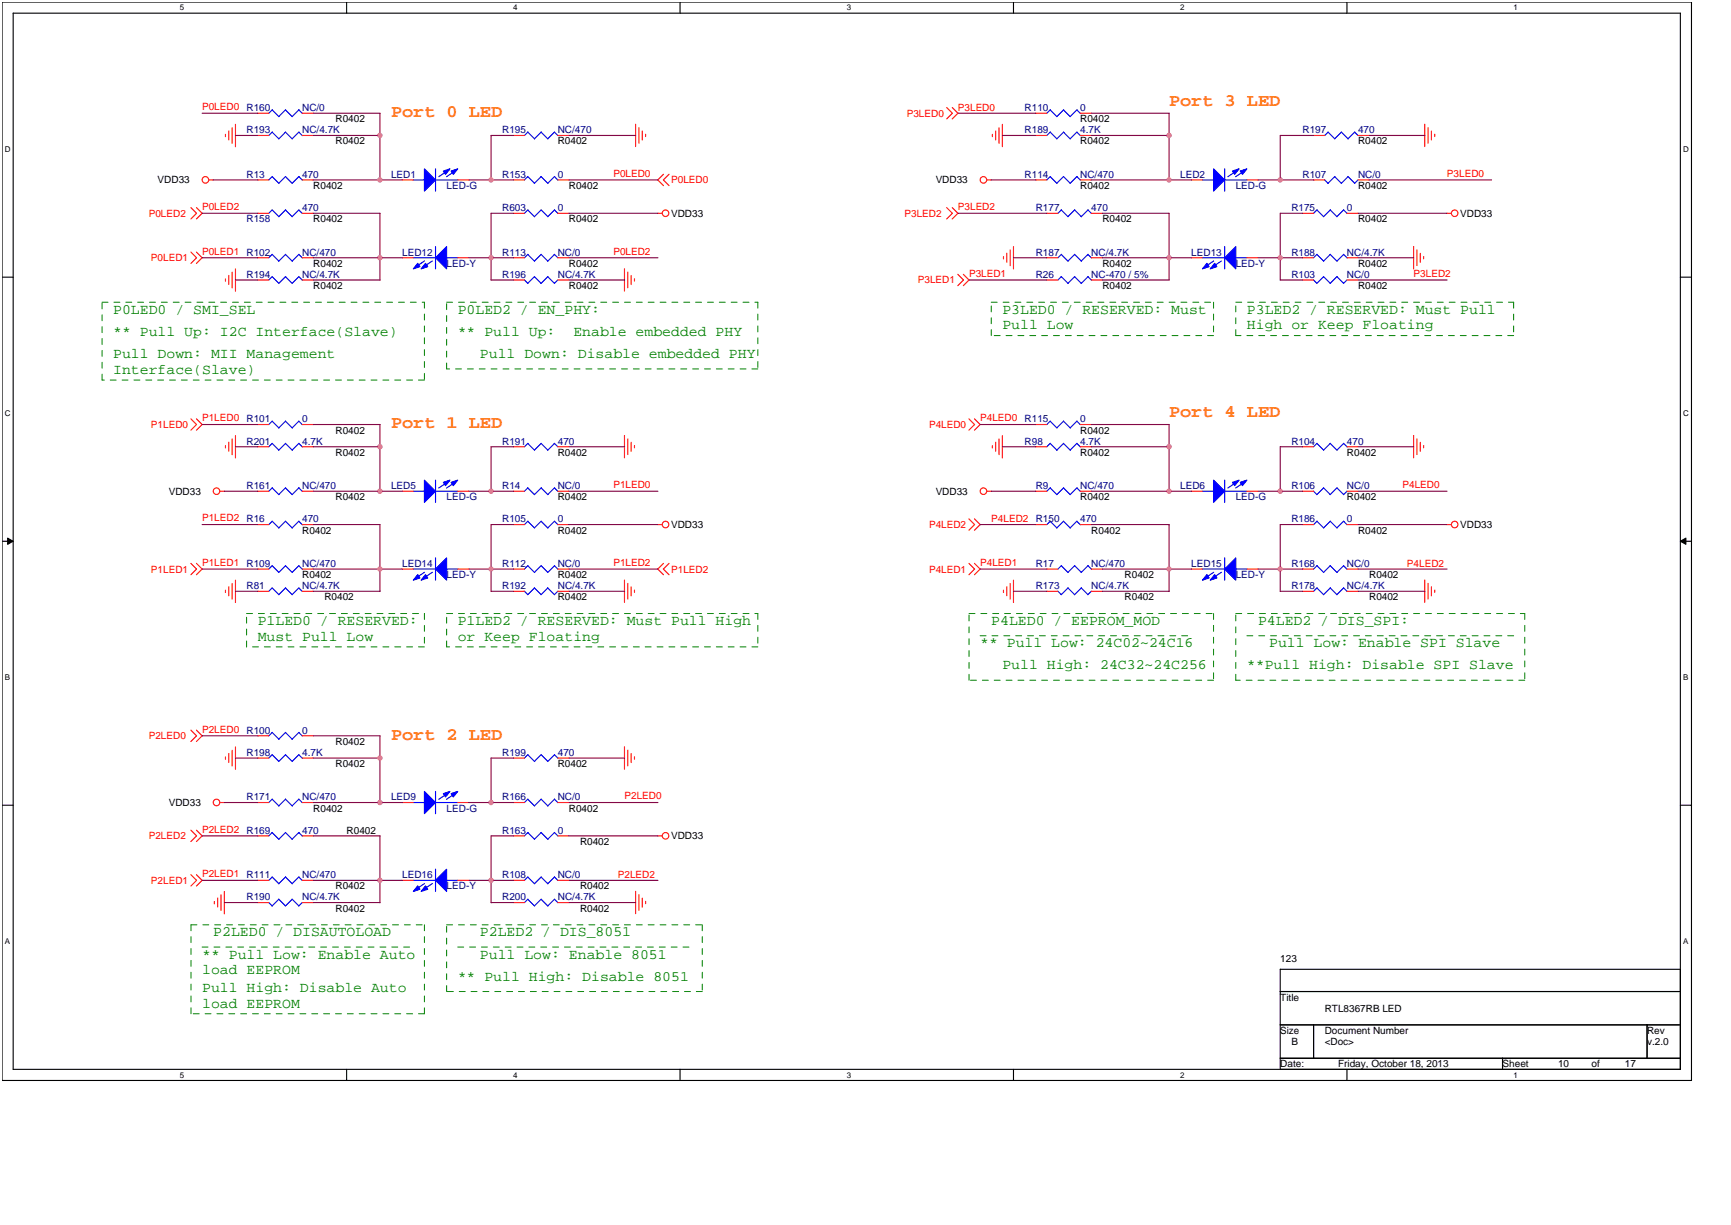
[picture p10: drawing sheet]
<svg xmlns="http://www.w3.org/2000/svg" width="297mm" height="210mm" viewBox="0 0 297 210" stroke-linecap="round" stroke-linejoin="round" font-family="sans-serif">
<defs><g id="words">
<g font-size="3" fill="#ff8000">
<text x="67" y="20.1">Port 0 LED</text>
<text x="200.4" y="18.2">Port 3 LED</text>
<text x="200.4" y="71.5">Port 4 LED</text>
<text x="67" y="73.4">Port 1 LED</text>
<text x="67" y="126.7">Port 2 LED</text>
</g>
<g font-size="2.5" fill="#008000">
<text x="19.4" y="53.8">P0LED0 / SMI_SEL</text>
<text x="78.5" y="53.8">P0LED2 / EN_PHY:</text>
<text x="171.8" y="53.8">P3LED0 / RESERVED: Must</text>
<text x="213.7" y="53.8">P3LED2 / RESERVED: Must Pull</text>
<text x="19.4" y="57.6">** Pull Up: I2C Interface(Slave)</text>
<text x="78.5" y="57.6">** Pull Up:</text>
<text x="98.3" y="57.6">Enable embedded PHY</text>
<text x="171.8" y="56.4">Pull Low</text>
<text x="213.7" y="56.4">High or Keep Floating</text>
<text x="19.4" y="61.4">Pull Down: MII Management</text>
<text x="19.4" y="64.1">Interface(Slave)</text>
<text x="82.3" y="61.4">Pull Down: Disable embedded PHY</text>
<text x="44.2" y="107.1">P1LED0 / RESERVED:</text>
<text x="78.5" y="107.1">P1LED2 / RESERVED: Must Pull High</text>
<text x="169.9" y="107.1">P4LED0 / EEPROM_MOD</text>
<text x="215.6" y="107.1">P4LED2 / DIS_SPI:</text>
<text x="44.2" y="109.8">Must Pull Low</text>
<text x="78.5" y="109.8">or Keep Floating</text>
<text x="168" y="110.9">** Pull Low: 24C02~24C16</text>
<text x="217.5" y="110.9">Pull Low: Enable SPI Slave</text>
<text x="171.8" y="114.7">Pull High: 24C32~24C256</text>
<text x="213.7" y="114.7">**Pull High: Disable SPI Slave</text>
<text x="36.5" y="160.4">P2LED0 / DISAUTOLOAD</text>
<text x="82.3" y="160.4">P2LED2 / DIS_8051</text>
<text x="34.6" y="164.2">** Pull Low: Enable Auto</text>
<text x="34.6" y="166.9">load EEPROM</text>
<text x="82.3" y="164.2">Pull Low: Enable 8051</text>
<text x="34.6" y="170">Pull High: Disable Auto</text>
<text x="34.6" y="172.6">load EEPROM</text>
<text x="78.5" y="168.1">** Pull High: Disable 8051</text>
</g>
<g font-size="1.7" fill="#f00">
<text x="34.6" y="18.9">P0LED0</text>
<text x="155.4" y="20">P3LED0</text>
<text x="164.2" y="19">P3LED0</text>
<text x="34.6" y="36">P0LED2</text>
<text x="105.1" y="30.3">P0LED0</text>
<text x="115" y="31.4">P0LED0</text>
<text x="164.2" y="36">P3LED2</text>
<text x="248" y="30.3">P3LED0</text>
<text x="25.5" y="37.1">P0LED2</text>
<text x="155" y="37.1">P3LED2</text>
<text x="25.9" y="44.8">P0LED1</text>
<text x="34.6" y="43.6">P0LED1</text>
<text x="105.1" y="43.6">P0LED2</text>
<text x="166.1" y="47.4">P3LED1</text>
<text x="242.3" y="47.4">P3LED2</text>
<text x="157.3" y="48.6">P3LED1</text>
<text x="25.9" y="73.3">P1LED0</text>
<text x="34.6" y="72.2">P1LED0</text>
<text x="159.2" y="73.3">P4LED0</text>
<text x="168" y="72.2">P4LED0</text>
<text x="105.1" y="83.6">P1LED0</text>
<text x="240.4" y="83.6">P4LED0</text>
<text x="34.6" y="89.3">P1LED2</text>
<text x="169.9" y="89.5">P4LED2</text>
<text x="159.2" y="90.5">P4LED2</text>
<text x="25.9" y="98.1">P1LED1</text>
<text x="34.6" y="97">P1LED1</text>
<text x="105.1" y="97">P1LED2</text>
<text x="115" y="98.1">P1LED2</text>
<text x="159.2" y="98.1">P4LED1</text>
<text x="168" y="97">P4LED1</text>
<text x="241.1" y="97.1">P4LED2</text>
<text x="34.6" y="125.5">P2LED0</text>
<text x="25.5" y="126.7">P2LED0</text>
<text x="107" y="137">P2LED0</text>
<text x="25.5" y="143.8">P2LED2</text>
<text x="34.6" y="142.7">P2LED2</text>
<text x="25.9" y="151.4">P2LED1</text>
<text x="34.6" y="150.3">P2LED1</text>
<text x="105.9" y="150.5">P2LED2</text>
</g>
<g font-size="1.7" fill="#000080">
<text x="42.3" y="22.9">R193</text>
<text x="42.3" y="19">R160</text>
<text x="51.8" y="22.9">NC/4.7K</text>
<text x="51.8" y="19">NC/0</text>
<text x="86.1" y="22.9">R195</text>
<text x="95.6" y="22.9">NC/470</text>
<text x="175.6" y="19">R110</text>
<text x="175.6" y="22.9">R189</text>
<text x="185.1" y="19">0</text>
<text x="185.1" y="22.9">4.7K</text>
<text x="223.2" y="22.9">R197</text>
<text x="232.8" y="22.9">470</text>
<text x="42.3" y="30.5">R13</text>
<text x="51.8" y="30.5">470</text>
<text x="67" y="30.5">LED1</text>
<text x="76.6" y="32.4">LED-G</text>
<text x="86.1" y="30.5">R153</text>
<text x="95.6" y="30.5">0</text>
<text x="175.6" y="30.5">R114</text>
<text x="185.1" y="30.5">NC/470</text>
<text x="202.3" y="30.5">LED2</text>
<text x="211.8" y="32.4">LED-G</text>
<text x="223.2" y="30.5">R107</text>
<text x="232.8" y="30.5">NC/0</text>
<text x="42.3" y="38.1">R158</text>
<text x="51.8" y="36.2">470</text>
<text x="86.1" y="36.2">R603</text>
<text x="95.6" y="36.2">0</text>
<text x="177.5" y="36.2">R177</text>
<text x="187" y="36.2">470</text>
<text x="221.3" y="36.2">R175</text>
<text x="230.9" y="36.2">0</text>
<text x="42.3" y="47.6">R194</text>
<text x="42.3" y="43.8">R102</text>
<text x="51.8" y="47.6">NC/4.7K</text>
<text x="51.8" y="43.8">NC/470</text>
<text x="68.9" y="43.8">LED12</text>
<text x="76.6" y="45.7">LED-Y</text>
<text x="86.1" y="47.6">R196</text>
<text x="86.1" y="43.8">R113</text>
<text x="95.6" y="47.6">NC/4.7K</text>
<text x="95.6" y="43.8">NC/0</text>
<text x="177.5" y="43.8">R187</text>
<text x="177.5" y="47.6">R26</text>
<text x="187" y="43.8">NC/4.7K</text>
<text x="187" y="47.6">NC-470 / 5%</text>
<text x="204.2" y="43.8">LED13</text>
<text x="211.8" y="45.7">LED-Y</text>
<text x="221.3" y="43.8">R188</text>
<text x="221.3" y="47.6">R103</text>
<text x="230.9" y="43.8">NC/4.7K</text>
<text x="230.9" y="47.6">NC/0</text>
<text x="42.3" y="76.2">R201</text>
<text x="42.3" y="72.4">R101</text>
<text x="51.8" y="76.2">4.7K</text>
<text x="51.8" y="72.4">0</text>
<text x="86.1" y="76.2">R191</text>
<text x="95.6" y="76.2">470</text>
<text x="175.6" y="76.2">R98</text>
<text x="175.6" y="72.4">R115</text>
<text x="185.1" y="76.2">4.7K</text>
<text x="185.1" y="72.4">0</text>
<text x="221.3" y="76.2">R104</text>
<text x="230.9" y="76.2">470</text>
<text x="42.3" y="83.8">R161</text>
<text x="51.8" y="83.8">NC/470</text>
<text x="67" y="83.8">LED5</text>
<text x="86.1" y="83.8">R14</text>
<text x="95.6" y="83.8">NC/0</text>
<text x="177.5" y="83.8">R9</text>
<text x="185.1" y="83.8">NC/470</text>
<text x="202.3" y="83.8">LED6</text>
<text x="221.3" y="83.8">R106</text>
<text x="230.9" y="83.8">NC/0</text>
<text x="42.3" y="89.5">R16</text>
<text x="51.8" y="89.5">470</text>
<text x="76.6" y="85.7">LED-G</text>
<text x="86.1" y="89.5">R105</text>
<text x="95.6" y="89.5">0</text>
<text x="177.5" y="89.5">R150</text>
<text x="185.1" y="89.5">470</text>
<text x="211.8" y="85.7">LED-G</text>
<text x="221.3" y="89.5">R186</text>
<text x="230.9" y="89.5">0</text>
<text x="42.3" y="101">R81</text>
<text x="42.3" y="97.1">R109</text>
<text x="51.8" y="101">NC/4.7K</text>
<text x="51.8" y="97.1">NC/470</text>
<text x="68.9" y="97.1">LED14</text>
<text x="76.6" y="99.1">LED-Y</text>
<text x="86.1" y="101">R192</text>
<text x="86.1" y="97.1">R112</text>
<text x="95.6" y="101">NC/4.7K</text>
<text x="95.6" y="97.1">NC/0</text>
<text x="177.5" y="97.1">R17</text>
<text x="177.5" y="101">R173</text>
<text x="187" y="97.1">NC/470</text>
<text x="187" y="101">NC/4.7K</text>
<text x="204.2" y="97.1">LED15</text>
<text x="211.8" y="99.1">LED-Y</text>
<text x="221.3" y="101">R178</text>
<text x="221.3" y="97.1">R168</text>
<text x="230.9" y="101">NC/4.7K</text>
<text x="230.9" y="97.1">NC/0</text>
<text x="42.3" y="125.7">R100</text>
<text x="51.8" y="125.7">0</text>
<text x="42.3" y="129.5">R198</text>
<text x="51.8" y="129.5">4.7K</text>
<text x="86.1" y="129.5">R199</text>
<text x="95.6" y="129.5">470</text>
<text x="42.3" y="137.2">R171</text>
<text x="51.8" y="137.2">NC/470</text>
<text x="67" y="137.2">LED9</text>
<text x="86.1" y="137.2">R166</text>
<text x="95.6" y="137.2">NC/0</text>
<text x="42.3" y="142.9">R169</text>
<text x="51.8" y="142.9">470</text>
<text x="76.6" y="139.1">LED-G</text>
<text x="86.1" y="142.9">R163</text>
<text x="95.6" y="142.9">0</text>
<text x="42.3" y="154.3">R190</text>
<text x="42.3" y="150.5">R111</text>
<text x="51.8" y="154.3">NC/4.7K</text>
<text x="51.8" y="150.5">NC/470</text>
<text x="68.9" y="150.5">LED16</text>
<text x="76.6" y="152.4">LED-Y</text>
<text x="86.1" y="154.3">R200</text>
<text x="86.1" y="150.5">R108</text>
<text x="95.6" y="154.3">NC/4.7K</text>
<text x="95.6" y="150.5">NC/0</text>
</g>
<g font-size="1.7">
<text x="57.5" y="20.9">R0402</text>
<text x="185.1" y="20.9">R0402</text>
<text x="57.5" y="24.8">R0402</text>
<text x="95.6" y="24.8">R0402</text>
<text x="185.1" y="24.8">R0402</text>
<text x="232.8" y="24.8">R0402</text>
<text x="27" y="31.4">VDD33</text>
<text x="53.7" y="32.4">R0402</text>
<text x="97.5" y="32.4">R0402</text>
<text x="160.4" y="31.4">VDD33</text>
<text x="185.1" y="32.4">R0402</text>
<text x="232.8" y="32.4">R0402</text>
<text x="53.7" y="38.1">R0402</text>
<text x="97.5" y="38.1">R0402</text>
<text x="115" y="37.1">VDD33</text>
<text x="188.9" y="38.1">R0402</text>
<text x="232.8" y="38.1">R0402</text>
<text x="250.3" y="37.1">VDD33</text>
<text x="53.7" y="45.7">R0402</text>
<text x="97.5" y="45.7">R0402</text>
<text x="188.9" y="45.7">R0402</text>
<text x="232.8" y="45.7">R0402</text>
<text x="53.7" y="49.5">R0402</text>
<text x="97.5" y="49.5">R0402</text>
<text x="188.9" y="49.5">R0402</text>
<text x="232.8" y="49.5">R0402</text>
<text x="57.5" y="74.3">R0402</text>
<text x="185.1" y="74.3">R0402</text>
<text x="57.5" y="78.1">R0402</text>
<text x="95.6" y="78.1">R0402</text>
<text x="185.1" y="78.1">R0402</text>
<text x="230.9" y="78.1">R0402</text>
<text x="28.9" y="84.8">VDD33</text>
<text x="57.5" y="85.7">R0402</text>
<text x="95.6" y="85.7">R0402</text>
<text x="160.4" y="84.8">VDD33</text>
<text x="185.1" y="85.7">R0402</text>
<text x="230.9" y="85.7">R0402</text>
<text x="51.8" y="91.4">R0402</text>
<text x="95.6" y="91.4">R0402</text>
<text x="115" y="90.5">VDD33</text>
<text x="187" y="91.4">R0402</text>
<text x="232.8" y="91.4">R0402</text>
<text x="250.3" y="90.5">VDD33</text>
<text x="51.8" y="99.1">R0402</text>
<text x="95.6" y="99.1">R0402</text>
<text x="192.8" y="99.1">R0402</text>
<text x="234.7" y="99.1">R0402</text>
<text x="55.6" y="102.9">R0402</text>
<text x="95.6" y="102.9">R0402</text>
<text x="192.8" y="102.9">R0402</text>
<text x="234.7" y="102.9">R0402</text>
<text x="57.5" y="127.6">R0402</text>
<text x="57.5" y="131.4">R0402</text>
<text x="95.6" y="131.4">R0402</text>
<text x="28.9" y="138.1">VDD33</text>
<text x="53.7" y="139.1">R0402</text>
<text x="59.4" y="142.9">R0402</text>
<text x="97.5" y="139.1">R0402</text>
<text x="115" y="143.8">VDD33</text>
<text x="99.4" y="144.8">R0402</text>
<text x="57.5" y="152.4">R0402</text>
<text x="99.4" y="152.4">R0402</text>
<text x="57.5" y="156.2">R0402</text>
<text x="99.4" y="156.2">R0402</text>
<text x="219.4" y="164.8">123</text>
<text x="219.4" y="171.4">Title</text>
<text x="227" y="173.3">RTL8367RB LED</text>
<text x="219.4" y="177.2">Size</text>
<text x="221.3" y="179.1">B</text>
<text x="227" y="179.1">&lt;Doc&gt;</text>
<text x="227" y="177.2">Document Number</text>
<text x="282.3" y="179.1">v.2.0</text>
<text x="282.3" y="177.2">Rev</text>
<text x="219.4" y="182.9">Date:</text>
<text x="229.3" y="182.9">Friday, October 18, 2013</text>
<text x="257.5" y="182.9">Sheet</text>
<text x="267.1" y="182.9">10</text>
<text x="272.8" y="182.9">of</text>
<text x="278.5" y="182.9">17</text>
</g>
<g font-size="1.4">
<text x="30.8" y="1.8">5</text>
<text x="88" y="1.8">4</text>
<text x="145.1" y="1.8">3</text>
<text x="202.3" y="1.8">2</text>
<text x="259.4" y="1.8">1</text>
<text x=".8" y="26.1">D</text>
<text x="288.5" y="26.1">D</text>
<text x=".8" y="71.3">C</text>
<text x="288.5" y="71.3">C</text>
<text x=".8" y="116.6">B</text>
<text x="288.5" y="116.6">B</text>
<text x=".8" y="161.8">A</text>
<text x="288.5" y="161.8">A</text>
<text x="30.8" y="184.7">5</text>
<text x="88" y="184.7">4</text>
<text x="145.1" y="184.7">3</text>
<text x="202.3" y="184.7">2</text>
<text x="259.4" y="184.7">1</text>
</g>
</g></defs>
<path d="M.4 .4h289.5v184.7h-289.5zM2.3 2.3h285.7v180.9h-285.7z" fill="none" stroke="#000" stroke-width=".19"/>
<g fill="#fff">
<path d="M30.8 .5h.8v1.6h-.8z"/>
<path d="M30.8 183.4h.8v1.5h-.8z"/>
</g>
<path d="M59.4 .4v1.9M59.4 183.2v1.9" fill="none" stroke="#000" stroke-width=".19"/>
<g fill="#fff">
<path d="M88 .5h.7v1.6h-.7z"/>
<path d="M88 183.4h.7v1.5h-.7z"/>
</g>
<path d="M116.6 .4v1.9M116.6 183.2v1.9" fill="none" stroke="#000" stroke-width=".19"/>
<g fill="#fff">
<path d="M145.1 .5h.8v1.6h-.8z"/>
<path d="M145.1 183.4h.8v1.5h-.8z"/>
</g>
<path d="M173.7 .4v1.9M173.7 183.2v1.9" fill="none" stroke="#000" stroke-width=".19"/>
<g fill="#fff">
<path d="M202.3 .5h.7v1.6h-.7z"/>
<path d="M202.3 183.4h.7v1.5h-.7z"/>
</g>
<path d="M230.9 .4v1.9M230.9 183.2v1.9" fill="none" stroke="#000" stroke-width=".19"/>
<g fill="#fff">
<path d="M259.4 .5h.8v1.6h-.8z"/>
<path d="M259.4 183.4h.8v1.5h-.8z"/>
<path d="M.8 24.9h1v1.5h-1z"/>
<path d="M288.5 24.9h1v1.5h-1z"/>
<path d="M.8 70.1h1v1.5h-1z"/>
<path d="M288.5 70.1h1v1.5h-1z"/>
</g>
<path d="M.4 47.5h1.9M288 47.5h1.9" fill="none" stroke="#000" stroke-width=".19"/>
<g fill="#fff">
<path d="M.8 115.4h.9v1.5h-.9z"/>
<path d="M288.5 115.4h.9v1.5h-.9z"/>
</g>
<path d="M.4 92.7h1.9M288 92.7h1.9" fill="none" stroke="#000" stroke-width=".19"/>
<path d="M1.3 92.2l1 .5-1 .6zM288 92.7l1-.5v1.1z" fill="#000"/>
<path d="M1.3 92.2l1 .5-1 .6zM288 92.7l1-.5v1.1z" fill="none" stroke="#000" stroke-width=".17"/>
<g fill="#fff">
<path d="M.8 160.6h.9v1.5h-.9z"/>
<path d="M288.5 160.6h.9v1.5h-.9z"/>
</g>
<path d="M.4 138h1.9M288 138h1.9M219.4 166.1h68.6v17.1h-68.6zM219.4 169.9h68.6M219.4 175.6h68.6M225.1 175.6v5.7M282.3 175.6v5.7M219.4 181.3h68.6M257.5 181.3v1.9" fill="none" stroke="#000" stroke-width=".19"/>
<g fill="none" stroke="#008000" stroke-width=".17" stroke-dasharray="1 1 1 1 1 1 1 1">
<path d="M17.5 51.8h55.2M72.7 51.8v13.3M76.6 51.8h53.3M129.9 51.8v11.4M169.9 51.8h38.1M169.9 57.5v-5.7M208 51.8v5.7M208 57.5h-38.1M211.8 51.8h47.6M211.8 57.5v-5.7M259.4 51.8v5.7M259.4 57.5h-47.6"/>
<path d="M17.5 65.1v-13.3M72.7 65.1h-55.2M76.6 63.2v-11.4M129.9 63.2h-53.3M42.3 105.1h30.4M42.3 110.8v-5.7M72.7 105.1v5.7M72.7 110.8h-30.4M76.6 105.1h53.3M76.6 110.8v-5.7M129.9 105.1v5.7M129.9 110.8h-53.3"/>
<path d="M166.1 105.1h41.9M166.1 116.6v-11.5M168 108.9h36.2M208 105.1v11.5M208 116.6h-41.9M211.8 105.1h49.5M211.8 116.6v-11.5M213.7 108.9h45.8M261.3 105.1v11.5M261.3 116.6h-49.5M32.7 158.5h40M72.7 158.5v15.2"/>
<path d="M76.6 158.5h43.8M120.4 158.5v11.4M32.7 173.7v-15.2M34.6 162.3h36.3M72.7 173.7h-40M76.6 169.9v-11.4M78.5 162.3h40M120.4 169.9h-43.8"/>
</g>
<g fill="none" stroke="#f00" stroke-width=".19">
<path d="M162.3 18.4l.9 1-.9 1M163.2 18.4l1 1-1 1M177.5 19.4h1.9M185.1 19.4h1.9M32.7 35.6l1 .9-1 1M33.7 35.6l.9 .9-.9 1M35.8 30.8h.8M38.6 23v.4M39.2 22.4v1.6M39.8 21.9v2.7M40.4 21.3v3.8M108.9 21.3v3.8"/>
<path d="M109.5 21.9v2.6M110.1 22.5v1.5M110.7 23v.4M112.7 36.5h.8M113.7 29.9l-1 .9 1 1M114.7 29.9l-1 .9 1 1M162.3 35.6l.9 .9-.9 1M163.2 35.6l1 .9-1 1M169.1 30.8h.8M170.1 23v.4M170.7 22.4v1.6M171.2 21.9v2.7"/>
<path d="M171.8 21.3v3.8M244.2 21.3v3.8M244.8 21.9v2.6M245.3 22.5v1.5M245.9 23v.4M248 36.5h.8M32.7 43.2l1 1-1 .9M33.7 43.2l.9 1-.9 .9M38.6 47.8v.4M39.2 47.2v1.5M39.8 46.6v2.7M40.4 46.1v3.8"/>
<path d="M107 46.1v3.8M107.6 46.6v2.7M108.2 47.2v1.6M108.7 47.8v.4M164.2 47l.9 1-.9 1M165.1 47l1 1-1 1M172 44v.4M172.6 43.4v1.5M173.1 42.8v2.7M173.7 42.3v3.8M242.3 42.2v3.9M242.9 42.8v2.7"/>
<path d="M243.4 43.4v1.6M244 44v.4M32.7 71.8l1 .9-1 1M33.7 71.8l.9 .9-.9 1M38.6 76.4v.4M39.2 75.8v1.5M39.8 75.2v2.7M40.4 74.6v3.9M107 74.6v3.9M107.6 75.2v2.7M108.2 75.8v1.5M108.7 76.3v.4"/>
<path d="M166.1 71.8l.9 .9-.9 1M167 71.8l1 .9-1 1M170.1 76.4v.4M170.7 75.8v1.5M171.2 75.2v2.7M171.8 74.6v3.9M242.3 74.6v3.9M242.9 75.2v2.7M243.4 75.8v1.5M244 76.3v.4M32.7 96.5l1 1-1 1M33.7 96.5l.9 1-.9 1"/>
<path d="M37.7 84.2h.8M39.8 100v2.7M40.4 99.4v3.8M107 99.4v3.8M107.6 100v2.7M112.7 89.9h.8M113.7 96.5l-1 1 1 1M114.7 96.5l-1 1 1 1M166.1 88.9l.9 1-.9 1M166.1 96.5l.9 1-.9 1M167 88.9l1 1-1 1M167 96.5l1 1-1 1"/>
<path d="M169.1 84.2h.8M173.1 100v2.7M173.7 99.4v3.8M244.2 99.4v3.8M244.8 100v2.7M248 89.9h.8M38.6 101.1v.4M39.2 100.5v1.6M44.2 101.3h1.9M51.8 101.3h1.9M108.2 100.6v1.5M108.7 101.1v.4"/>
<path d="M172 101.1v.4M172.6 100.5v1.6M245.3 100.6v1.5M245.9 101.1v.4M32.7 125.1l1 1-1 1M33.7 125.1l.9 1-.9 1M37.7 137.5h.8M38.6 129.7v.4M39.2 129.1v1.6M39.8 128.6v2.6M40.4 128v3.8M44.2 137.5h1.9"/>
<path d="M51.8 137.5h1.9M107 128v3.8M107.6 128.5v2.7M108.2 129.1v1.6M108.7 129.7v.4M32.7 142.3l1 .9-1 1M32.7 149.9l1 .9-1 1M33.7 142.3l.9 .9-.9 1M33.7 149.9l.9 .9-.9 1M36.7 154.5v.4M37.3 153.9v1.5M37.9 153.3v2.7"/>
<path d="M38.5 152.8v3.8M108.9 152.7v3.9M109.5 153.3v2.7M110.1 153.9v1.5M110.7 154.4v.4M112.7 143.2h.8"/>
<circle cx="35.2" cy="30.8" r=".56"/>
<circle cx="114.1" cy="36.5" r=".56"/>
<circle cx="168.6" cy="30.8" r=".56"/>
<circle cx="249.3" cy="36.5" r=".56"/>
<circle cx="37.1" cy="84.2" r=".56"/>
<circle cx="114.1" cy="89.9" r=".56"/>
<circle cx="168.6" cy="84.2" r=".56"/>
<circle cx="249.3" cy="89.9" r=".56"/>
<circle cx="37.1" cy="137.5" r=".56"/>
<circle cx="114.1" cy="143.2" r=".56"/>
</g>
<g fill="none" stroke="#00f" stroke-width=".19">
<path d="M179.4 19.4l.6-.6 1.2 1.2M182.3 18.8l1.1 1.2M182.3 18.8l-1.2 1.2M184.6 18.8l.6 .6M184.6 18.8l-1.2 1.2M46.1 101.3l.6-.6 1.1 1.2M51.2 100.7l.6 .6M51.2 100.7l-1.1 1.2-1.1-1.2-1.2 1.2M46.6 136.9l1.2 1.2M46.7 136.9l-.6 .6M49 136.9l-1.2 1.2M51.2 136.9l.6 .6"/>
<path d="M51.2 136.9l-1.1 1.2-1.2-1.2"/>
</g>
<path d="M208 28.9l1.9 1.9-1.9 1.9z" fill="#00f"/>
<path d="M206.1 30.8h1.9M208 28.9l1.9 1.9-1.9 1.9zM209.9 28.9v3.9M209.9 30.8h3.8M212.2 29.1l-1.7 1.2M213.5 29.1l-1.7 1.2" fill="none" stroke="#00f" stroke-width=".19"/>
<path d="M211.2 29.3l1.2-.4-.8 1z" fill="#00f"/>
<path d="M211.2 29.3l1.2-.4-.8 1z" fill="none" stroke="#00f" stroke-width=".19"/>
<path d="M212.6 29.3l1.1-.4-.7 1z" fill="#00f"/>
<path d="M212.6 29.3l1.1-.4-.7 1zM225.7 36l1.2 1.1M225.7 36l-.6 .5M227.6 22.6l1.2 1.2M227.6 22.6l-.6 .6M228 36l1.2 1.1M228 36l-1.1 1.1M229.9 22.6l1.2 1.2M229.9 22.6l-1.1 1.2M230.3 36l.6 .6M230.3 36l-1.2 1.1M232.8 23.2l-.6-.6-1.2 1.2" fill="none" stroke="#00f" stroke-width=".19"/>
<path d="M204.2 30.8h1.9M213.7 30.8h1.9M223.2 36.5h1.9M225.1 23.2h1.9M230.9 36.5h1.9M232.8 23.2h1.9" fill="none" stroke="#f00" stroke-width=".19"/>
<path d="M74.6 44.2l2-1.9v3.8z" fill="#00f"/>
<path d="M70.8 44.2h3.8M72.8 44.7l-1.8 1.2M74.1 44.7l-1.7 1.2M74.6 44.2l2-1.9v3.8zM74.6 42.2v3.9M76.5 44.2h2" fill="none" stroke="#00f" stroke-width=".19"/>
<path d="M72.9 45.1l.4 .6-1.1 .4z" fill="#00f"/>
<path d="M72.9 45.1l.4 .6-1.1 .4z" fill="none" stroke="#00f" stroke-width=".19"/>
<path d="M71.6 45.1l.4 .6-1.2 .4z" fill="#00f"/>
<g fill="none" stroke="#00f" stroke-width=".19">
<path d="M46.1 23.2l.6-.6 1.1 1.2M47.8 23.8l1.2-1.2 1.1 1.2M51.2 22.6l.6 .6M51.2 22.6l-1.1 1.2M179.4 30.8l.6-.6 1.2 1.2M181.9 36l1.2 1.1M181.9 36l-.6 .5M182.3 30.2l-1.2 1.2M184.2 36l1.1 1.1M184.2 36l-1.2 1.1M184.6 30.3l.6 .6M184.6 30.2l-1.2 1.2-1.1-1.1"/>
<path d="M186.5 36l.6 .6M186.5 36l-1.2 1.1M228.7 30.2l1.2 1.2 1.1-1.2 1.2 1.2M228.8 30.3l-1.2 1.1-.6-.6M232.8 30.8l-.6 .6M71.6 45.1l.4 .6-1.2 .4zM225.1 44.2l.6-.6 1.2 1.2M228 43.6l1.2 1.2M228 43.6l-1.1 1.1M230.3 43.6l.6 .6M230.3 43.6l-1.2 1.1M179.4 76.6l.6-.6 1.2 1.1"/>
<path d="M182.3 76l-1.2 1.1M184.6 76l.6 .6M184.6 76l-1.2 1.1-1.1-1.1M90.5 83.6l-.6 .6M90.5 96.9l-.6 .6M92.7 83.6l1.2 1.2M92.7 96.9l1.2 1.2M92.8 83.6l-1.2 1.2-1.1-1.2M92.8 96.9l-1.2 1.2-1.1-1.2M95.6 84.2l-.5-.6-1.2 1.1M95.6 97.5l-.5-.6-1.2 1.2M181.9 96.9l-.6 .6"/>
<path d="M184.2 96.9l1.1 1.2M184.2 96.9l-1.1 1.2-1.2-1.2M187.1 97.5l-.6-.6-1.2 1.2M91.6 100.7l1.1 1.2 1.2-1.2 1.1 1.2M91.6 100.7l-1.2 1.2-.5-.6M95.6 101.3l-.6 .6M90.5 136.9l-.6 .6M92.7 136.9l1.2 1.2M92.8 136.9l-1.2 1.2-1.1-1.2M95 136.9l.6 .6M95.1 136.9l-1.2 1.2M90.5 154.1l-.6 .6"/>
<path d="M92.7 154.1l1.2 1.2M92.8 154.1l-1.2 1.2-1.1-1.2M95.6 154.7l-.5-.6-1.2 1.1"/>
</g>
<g fill="none" stroke="#f00" stroke-width=".19">
<path d="M44.2 23.2h1.9M51.8 23.2h1.9M177.5 30.8h1.9M179.4 36.5h1.9M185.1 30.8h1.9M187 36.5h1.9M225.1 30.8h1.9M232.8 30.8h1.9M68.9 44.2h1.9M78.5 44.2h1.9M223.2 44.2h1.9M230.9 44.2h1.9"/>
<path d="M177.5 76.6h1.9M185.1 76.6h1.9M88 84.2h1.9M88 97.5h1.9M95.6 84.2h1.9M95.6 97.5h1.9M179.4 97.5h1.9M187 97.5h1.9M88 101.3h1.9M95.6 101.3h1.9M88 137.5h1.9M95.6 137.5h1.9"/>
<path d="M88 154.7h1.9M95.6 154.7h1.9"/>
</g>
<path d="M209.9 44.2l1.9-1.9v3.8z" fill="#00f"/>
<path d="M206.1 44.2h3.8M208 44.7l-1.7 1.2M209.4 44.7l-1.8 1.2M209.9 44.2l1.9-1.9v3.8zM209.9 42.2v3.9M211.8 44.2h1.9" fill="none" stroke="#00f" stroke-width=".19"/>
<path d="M208.2 45.1l.4 .6-1.2 .4z" fill="#00f"/>
<path d="M208.2 45.1l.4 .6-1.2 .4z" fill="none" stroke="#00f" stroke-width=".19"/>
<path d="M206.9 45.1l.3 .6-1.1 .4z" fill="#00f"/>
<path d="M206.9 45.1l.3 .6-1.1 .4zM179.4 89.9l.6-.6 1.2 1.2M182.3 89.3l1.1 1.2M182.3 89.3l-1.2 1.2M184.6 89.3l.6 .6M184.6 89.3l-1.2 1.2M46.1 154.6l.5 .6M48.9 155.2l-1.1-1.1-1.2 1.2M50.1 154.1l1.1 1.2 .6-.6M50.1 154.1l-1.2 1.2" fill="none" stroke="#00f" stroke-width=".19"/>
<path d="M204.2 44.2h1.9M213.7 44.2h1.9M177.5 89.9h1.9M185.1 89.9h1.9M44.2 154.7h1.9M51.8 154.7h1.9" fill="none" stroke="#f00" stroke-width=".19"/>
<path d="M72.7 135.6l1.9 1.9-1.9 1.9z" fill="#00f"/>
<path d="M70.8 137.5h2M72.7 135.6l1.9 1.9-1.9 1.9zM74.6 135.6v3.8M74.6 137.5h3.9M76.9 135.8l-1.7 1.2M78.3 135.8l-1.8 1.2" fill="none" stroke="#00f" stroke-width=".19"/>
<path d="M76 136l1.1-.4-.7 1z" fill="#00f"/>
<path d="M76 136l1.1-.4-.7 1z" fill="none" stroke="#00f" stroke-width=".19"/>
<path d="M77.3 136l1.2-.4-.8 1z" fill="#00f"/>
<g fill="none" stroke="#00f" stroke-width=".19">
<path d="M46.1 48l.6-.6 1.1 1.2M47.8 48.5l1.2-1.1 1.1 1.2M51.2 47.4l.6 .6M51.2 47.4l-1.1 1.1M225.1 76.6l.6-.6 1.2 1.1M228 76l-1.1 1.1M230.3 76l.6 .6M230.3 76l-1.1 1.1-1.2-1.1M90.5 89.3l1.1 1.2M90.5 89.3l-.6 .6M92.7 89.3l1.2 1.2M92.8 89.3l-1.2 1.2"/>
<path d="M95.6 89.9l-.5-.6-1.2 1.2M179.4 84.2l.6-.6 1.2 1.2M182.3 83.6l-1.2 1.1M184.6 83.6l.6 .6M184.6 83.6l-1.2 1.2-1.1-1.2M77.3 136l1.2-.4-.8 1zM90.5 129.3l-.6 .6M92.7 129.3l1.2 1.2M92.8 129.3l-1.2 1.2-1.1-1.2M95.6 129.9l-.5-.6-1.2 1.2"/>
</g>
<path d="M44.2 48h1.9M51.8 48h1.9M223.2 76.6h1.9M230.9 76.6h1.9M88 89.9h1.9M95.6 89.9h1.9M177.5 84.2h1.9M185.1 84.2h1.9M68.9 137.5h1.9M78.5 137.5h1.9M88 129.9h1.9M95.6 129.9h1.9" fill="none" stroke="#f00" stroke-width=".19"/>
<path d="M74.6 97.5l2-1.9v3.8z" fill="#00f"/>
<path d="M70.8 97.5h3.8M72.8 98.1l-1.8 1.1M74.1 98.1l-1.7 1.1M74.6 97.5l2-1.9v3.8zM74.6 95.6v3.8M76.5 97.5h2" fill="none" stroke="#00f" stroke-width=".19"/>
<path d="M72.9 98.5l.4 .5-1.1 .4z" fill="#00f"/>
<path d="M72.9 98.5l.4 .5-1.1 .4z" fill="none" stroke="#00f" stroke-width=".19"/>
<path d="M71.6 98.5l.4 .5-1.2 .4z" fill="#00f"/>
<g fill="none" stroke="#00f" stroke-width=".19">
<path d="M46.1 30.8l.6-.6 1.1 1.2M51.2 30.3l.6 .6M51.2 30.2l-1.1 1.2-1.1-1.2-1.2 1.2M90.5 30.2l-.6 .6M92.7 30.3l1.2 1.1M92.8 30.2l-1.2 1.2-1.1-1.1M95.6 30.9l-.5-.7-1.2 1.2M46.1 44.2l.6-.6 1.1 1.2M47.8 44.7l1.2-1.1 1.1 1.2M51.2 43.6l.6 .6M51.2 43.6l-1.1 1.1M89.9 48l.6 .5"/>
<path d="M91.6 47.4l1.1 1.1M91.6 47.4l-1.2 1.2M95 48.5l-1.1-1.1-1.2 1.2M95.6 48l-.6 .6M181.9 43.6l1.2 1.2M181.9 43.6l-.6 .6M184.2 43.6l1.1 1.2M184.2 43.6l-1.2 1.1M187.1 44.2l-.6-.6-1.2 1.1M225.1 48l.6 .5M228 48.5l-1.2-1.1-1.1 1.2M229.1 47.4l1.2 1.1"/>
<path d="M229.1 47.4l-1.1 1.2M230.9 48l-.6 .6M46.1 76.6l.6-.6 1.1 1.1M51.2 76l.6 .6M51.2 76l-1.1 1.1-1.1-1.1-1.2 1.1M71.6 98.5l.4 .5-1.2 .4zM225.1 84.2l.6 .5M225.1 89.9l.6-.6 1.2 1.2M228 89.3l1.2 1.2M228 89.3l-1.1 1.2M229.1 83.6l1.2 1.2 .6-.6M229.1 83.6l-1.1 1.2-1.2-1.2-1.1 1.2"/>
<path d="M230.3 89.3l.6 .6M230.3 89.3l-1.2 1.2M183 100.7l1.2 1.2 1.1-1.2 1.2 1.2M183 100.7l-1.1 1.2-.6-.6M187 101.3l-.5 .6M225.1 101.3l.6-.6 1.2 1.2M228 100.7l-1.1 1.2M230.3 100.7l.6 .6M230.3 100.7l-1.1 1.2-1.2-1.2M46.1 126.1l.6-.6 1.1 1.2M51.2 125.5l.6 .6M51.2 125.5l-1.1 1.2-1.1-1.2-1.2 1.2"/>
<path d="M46.1 150.8l.6-.5 1.1 1.1M51.2 150.3l.6 .6M51.2 150.3l-1.1 1.1-1.1-1.1-1.2 1.1M90.5 142.6l-.6 .6M92.7 142.7l1.2 1.1M92.8 142.6l-1.2 1.2-1.1-1.1M95.6 143.2l-.5-.6-1.2 1.2"/>
</g>
<g fill="none" stroke="#f00" stroke-width=".19">
<path d="M44.2 30.8h1.9M51.8 30.8h1.9M88 30.8h1.9M95.6 30.8h1.9M44.2 44.2h1.9M51.8 44.2h1.9M88 48h1.9M95.6 48h1.9M179.4 44.2h1.9M187 44.2h1.9M223.2 48h1.9M230.9 48h1.9"/>
<path d="M44.2 76.6h1.9M51.8 76.6h1.9M68.9 97.5h1.9M78.5 97.5h1.9M223.2 89.9h1.9M223.2 84.2h1.9M230.9 89.9h1.9M230.9 84.2h1.9M179.4 101.3h1.9M187 101.3h1.9M223.2 101.3h1.9M230.9 101.3h1.9"/>
<path d="M44.2 126.1h1.9M51.8 126.1h1.9M44.2 150.8h1.9M51.8 150.8h1.9M88 143.2h1.9M95.6 143.2h1.9"/>
</g>
<path d="M72.7 82.3l1.9 1.9-1.9 1.9z" fill="#00f"/>
<path d="M70.8 84.2h2M72.7 82.3l1.9 1.9-1.9 1.9zM74.6 82.3v3.8M74.6 84.2h3.9M76.9 82.5l-1.7 1.1M78.3 82.5l-1.8 1.1" fill="none" stroke="#00f" stroke-width=".19"/>
<path d="M76 82.6l1.1-.3-.7 .9z" fill="#00f"/>
<path d="M76 82.6l1.1-.3-.7 .9z" fill="none" stroke="#00f" stroke-width=".19"/>
<path d="M77.3 82.6l1.2-.3-.8 .9z" fill="#00f"/>
<path d="M77.3 82.6l1.2-.3-.8 .9z" fill="none" stroke="#00f" stroke-width=".19"/>
<path d="M68.9 84.2h1.9M78.5 84.2h1.9" fill="none" stroke="#f00" stroke-width=".19"/>
<path d="M74.6 150.8l2-1.9v3.9z" fill="#00f"/>
<path d="M70.8 150.8h3.8M72.8 151.4l-1.8 1.2M74.1 151.4l-1.7 1.2M74.6 150.8l2-1.9v3.9zM74.6 148.9v3.9M76.5 150.8h2" fill="none" stroke="#00f" stroke-width=".19"/>
<path d="M72.9 151.8l.4 .6-1.1 .4z" fill="#00f"/>
<path d="M72.9 151.8l.4 .6-1.1 .4z" fill="none" stroke="#00f" stroke-width=".19"/>
<path d="M71.6 151.8l.4 .6-1.2 .4z" fill="#00f"/>
<g fill="none" stroke="#00f" stroke-width=".19">
<path d="M90.5 36l1.1 1.1M90.5 36l-.6 .5M92.7 36l1.2 1.1M92.8 36l-1.2 1.1M95 36l.6 .6M95.1 36l-1.2 1.1M179.4 23.2l.6-.6 1.2 1.2M182.3 22.6l1.1 1.2M182.3 22.6l-1.2 1.2M184.6 22.6l.6 .6M184.6 22.6l-1.2 1.2M181.9 47.4l1.2 1.2"/>
<path d="M181.9 47.4l-.6 .6M184.2 47.4l1.1 1.2M184.2 47.4l-1.2 1.1M187.1 48l-.6-.6-1.2 1.1M46.1 72.7l.6-.5 1.1 1.1M51.2 72.2l.6 .6M51.2 72.2l-1.1 1.1-1.1-1.1-1.2 1.1M179.4 72.7l.6-.5 1.2 1.1M182.3 72.2l-1.2 1.1M184.6 72.2l.6 .6M184.6 72.2l-1.2 1.1-1.1-1.1M46.1 97.5l.6-.6 1.1 1.2"/>
<path d="M46.1 89.9l.6-.6 1.1 1.2M47.8 90.5l1.2-1.2 1.1 1.2M51.2 96.9l.6 .6M51.2 89.3l.6 .6M51.2 96.9l-1.1 1.2-1.1-1.2-1.2 1.2M51.2 89.3l-1.1 1.2M46.1 143.2l.6-.6 1.1 1.2M51.2 142.7l.6 .5M51.2 142.6l-1.1 1.2-1.1-1.2-1.2 1.2M71.6 151.8l.4 .6-1.2 .4z"/>
</g>
<g fill="none" stroke="#f00" stroke-width=".19">
<path d="M88 36.5h1.9M95.6 36.5h1.9M177.5 23.2h1.9M185.1 23.2h1.9M179.4 48h1.9M187 48h1.9M44.2 72.7h1.9M51.8 72.7h1.9M177.5 72.7h1.9M185.1 72.7h1.9M44.2 97.5h1.9M44.2 89.9h1.9"/>
<path d="M51.8 97.5h1.9M51.8 89.9h1.9M44.2 143.2h1.9M51.8 143.2h1.9M68.9 150.8h1.9M78.5 150.8h1.9"/>
</g>
<path d="M208 82.3l1.9 1.9-1.9 1.9z" fill="#00f"/>
<path d="M206.1 84.2h1.9M208 82.3l1.9 1.9-1.9 1.9zM209.9 82.3v3.8M209.9 84.2h3.8M212.2 82.5l-1.7 1.1M213.5 82.5l-1.7 1.1" fill="none" stroke="#00f" stroke-width=".19"/>
<path d="M211.2 82.6l1.2-.3-.8 .9z" fill="#00f"/>
<path d="M211.2 82.6l1.2-.3-.8 .9z" fill="none" stroke="#00f" stroke-width=".19"/>
<path d="M212.6 82.6l1.1-.3-.7 .9z" fill="#00f"/>
<path d="M90.5 22.6l1.1 1.2M90.5 22.6l-.6 .6M92.7 22.6l1.2 1.2M92.8 22.6l-1.2 1.2M95.6 23.2l-.5-.6-1.2 1.2M212.6 82.6l1.1-.3-.7 .9z" fill="none" stroke="#00f" stroke-width=".19"/>
<path d="M88 23.2h1.9M95.6 23.2h1.9M204.2 84.2h1.9M213.7 84.2h1.9" fill="none" stroke="#f00" stroke-width=".19"/>
<path d="M72.7 28.9l1.9 1.9-1.9 1.9z" fill="#00f"/>
<path d="M70.8 30.8h2M72.7 28.9l1.9 1.9-1.9 1.9zM74.6 28.9v3.9M74.6 30.8h3.9M76.9 29.1l-1.7 1.2M78.3 29.1l-1.8 1.2" fill="none" stroke="#00f" stroke-width=".19"/>
<path d="M76 29.3l1.1-.4-.7 1z" fill="#00f"/>
<path d="M76 29.3l1.1-.4-.7 1z" fill="none" stroke="#00f" stroke-width=".19"/>
<path d="M77.3 29.3l1.2-.4-.8 1z" fill="#00f"/>
<g fill="none" stroke="#00f" stroke-width=".19">
<path d="M46.1 19.4l.6-.6 1.1 1.2M47.8 20l1.2-1.2 1.1 1.2M51.2 18.8l.6 .6M51.2 18.8l-1.1 1.2M77.3 29.3l1.2-.4-.8 1zM90.5 43.6l1.1 1.2M90.5 43.6l-.6 .6M92.7 43.6l1.2 1.2M92.8 43.6l-1.2 1.1M95.6 44.2l-.5-.6-1.2 1.1M90.5 76l-.6 .6M92.7 76l1.2 1.1"/>
<path d="M92.8 76l-1.2 1.1-1.1-1.1M95.6 76.6l-.5-.6-1.2 1.1M46.1 84.2l.6-.6 1.1 1.2M51.2 83.6l.6 .6M51.2 83.6l-1.1 1.2-1.1-1.2-1.2 1.1M225.1 97.5l.6-.6 1.2 1.2M228 96.9l-1.1 1.2M230.3 96.9l.6 .6M230.3 96.9l-1.1 1.2-1.2-1.2M46.1 129.9l.6-.6 1.1 1.2M51.2 129.3l.6 .6M51.2 129.3l-1.1 1.2-1.1-1.2-1.2 1.2"/>
</g>
<g fill="none" stroke="#f00" stroke-width=".19">
<path d="M44.2 19.4h1.9M51.8 19.4h1.9M68.9 30.8h1.9M78.5 30.8h1.9M88 44.2h1.9M95.6 44.2h1.9M88 76.6h1.9M95.6 76.6h1.9M44.2 84.2h1.9M51.8 84.2h1.9M223.2 97.5h1.9M230.9 97.5h1.9"/>
<path d="M44.2 129.9h1.9M51.8 129.9h1.9"/>
</g>
<path d="M209.9 97.5l1.9-1.9v3.8z" fill="#00f"/>
<path d="M206.1 97.5h3.8M208 98.1l-1.7 1.1M209.4 98.1l-1.8 1.1M209.9 97.5l1.9-1.9v3.8zM209.9 95.6v3.8M211.8 97.5h1.9" fill="none" stroke="#00f" stroke-width=".19"/>
<path d="M208.2 98.5l.4 .5-1.2 .4z" fill="#00f"/>
<path d="M208.2 98.5l.4 .5-1.2 .4z" fill="none" stroke="#00f" stroke-width=".19"/>
<path d="M206.9 98.5l.3 .5-1.1 .4z" fill="#00f"/>
<path d="M46.6 36l1.2 1.1M46.7 36l-.6 .5M48.9 36l1.2 1.1M49 36l-1.2 1.1M51.2 36l.6 .6M51.2 36l-1.1 1.1M206.9 98.5l.3 .5-1.1 .4zM90.5 150.3l-.6 .5M92.7 150.3l1.2 1.1M92.8 150.3l-1.2 1.1-1.1-1.1M95.6 150.9l-.5-.6-1.2 1.1" fill="none" stroke="#00f" stroke-width=".19"/>
<path d="M44.2 36.5h1.9M51.8 36.5h1.9M204.2 97.5h1.9M213.7 97.5h1.9M88 150.8h1.9M95.6 150.8h1.9" fill="none" stroke="#f00" stroke-width=".19"/>
<g fill="none" stroke="#800040" stroke-width=".19">
<path d="M34.6 19.4h9.6M53.7 19.4h11.4v11.5M164.2 19.4h13.3M187 19.4h13.4M200.4 19.4v11.5M34.6 36.5h9.6M36.5 30.8h7.7M40.4 23.2h3.8M53.7 30.8h15.3M53.7 36.5h11.4v11.5h-11.4M53.7 23.2h11.4M80.4 30.8h7.6"/>
<path d="M88 36.5h-3.8v11.5h3.8M88 23.2h-3.8v7.7M97.5 36.5h15.2M97.5 30.8h15.3M97.5 23.2h11.5M164.2 36.5h15.2M169.9 30.8h7.6M171.8 23.2h5.7M187 30.8h17.2M187 23.2h13.4M188.9 36.5h11.5M200.4 36.5v11.5"/>
<path d="M215.6 30.8h9.6M223.3 36.5h-3.9v11.5h3.9M225.2 23.2h-5.8v7.7M232.7 36.5h15.3M234.7 30.8h20.9M234.7 23.2h9.5M34.6 44.2h9.6M40.4 48h3.8M53.7 44.2h15.3M80.4 44.2h7.6M97.5 48h9.6M97.5 44.2h15.3"/>
<path d="M166.1 48h13.3M173.7 44.2h5.7M188.9 48h11.5M188.9 44.2h15.3M215.6 44.2h7.7M232.8 48h15.2M232.8 44.2h9.5M34.6 72.7h9.6M40.4 76.6h3.8M53.7 72.7h11.4v11.5M53.7 76.6h11.4M88 76.6h-3.8v7.6"/>
<path d="M97.5 76.6h9.6M168 72.7h9.5M171.8 76.6h5.7M187 72.7h13.4M187 76.6h13.4M200.4 72.7v11.5M223.3 76.6h-3.9v7.6M232.8 76.6h9.5M34.6 89.9h9.6M34.6 97.5h9.6M38.5 84.2h5.7M53.7 84.2h15.3"/>
<path d="M53.7 89.9h11.4v11.4h-11.4M53.7 97.5h15.3M80.4 84.2h7.6M80.4 97.5h7.6M88 89.9h-3.8v11.4h3.8M97.5 89.9h15.2M97.5 84.2h15.3M97.5 97.5h15.3M168 89.9h9.5M168 97.5h11.4M169.9 84.2h7.6M187 84.2h17.2"/>
<path d="M187 89.9h13.4M188.9 97.5h15.3M200.4 89.9v11.4M215.6 84.2h7.7M215.6 97.5h7.7M223.3 89.9h-3.9v11.4h3.9M232.7 89.9h15.3M232.8 84.2h15.2M232.8 97.5h15.2M40.4 101.3h3.8M97.5 101.3h9.6M173.7 101.3h5.7"/>
<path d="M188.9 101.3h11.5M232.8 101.3h11.4M34.6 126.1h9.6M38.5 137.5h5.7M40.4 129.9h3.8M53.7 126.1h11.4v11.4M53.7 129.9h11.4M53.7 137.5h15.3M80.4 137.5h7.6M88 129.9h-3.8v7.6M97.5 129.9h9.6M97.5 137.5h15.3"/>
<path d="M34.6 143.2h9.6M34.6 150.8h9.6M38.5 154.7h5.7M53.7 143.2h11.4v11.5M53.7 150.8h15.3M53.7 154.7h11.4M80.4 150.8h7.6M84.2 154.7h3.8M88 143.2h-3.8v11.5M97.5 143.2h15.2M97.5 150.8h15.3M97.5 154.7h11.5"/>
</g>
<circle cx="65.1" cy="76.5" r=".37" fill="#f0f"/>
<circle cx="65.1" cy="76.5" r=".37" fill="none" stroke="#f0f" stroke-width=".19"/>
<circle cx="65.1" cy="84.2" r=".37" fill="#f0f"/>
<circle cx="65.1" cy="84.2" r=".37" fill="none" stroke="#f0f" stroke-width=".19"/>
<circle cx="84.2" cy="84.2" r=".37" fill="#f0f"/>
<circle cx="84.2" cy="84.2" r=".37" fill="none" stroke="#f0f" stroke-width=".19"/>
<circle cx="200.4" cy="76.5" r=".37" fill="#f0f"/>
<circle cx="200.4" cy="76.5" r=".37" fill="none" stroke="#f0f" stroke-width=".19"/>
<circle cx="200.4" cy="84.2" r=".37" fill="#f0f"/>
<circle cx="200.4" cy="84.2" r=".37" fill="none" stroke="#f0f" stroke-width=".19"/>
<circle cx="84.2" cy="97.5" r=".37" fill="#f0f"/>
<circle cx="84.2" cy="97.5" r=".37" fill="none" stroke="#f0f" stroke-width=".19"/>
<circle cx="65.1" cy="23.2" r=".37" fill="#f0f"/>
<circle cx="65.1" cy="23.2" r=".37" fill="none" stroke="#f0f" stroke-width=".19"/>
<circle cx="84.2" cy="30.8" r=".37" fill="#f0f"/>
<circle cx="84.2" cy="30.8" r=".37" fill="none" stroke="#f0f" stroke-width=".19"/>
<circle cx="84.2" cy="44.2" r=".37" fill="#f0f"/>
<circle cx="84.2" cy="44.2" r=".37" fill="none" stroke="#f0f" stroke-width=".19"/>
<circle cx="65.1" cy="30.8" r=".37" fill="#f0f"/>
<circle cx="65.1" cy="30.8" r=".37" fill="none" stroke="#f0f" stroke-width=".19"/>
<circle cx="65.1" cy="44.2" r=".37" fill="#f0f"/>
<circle cx="65.1" cy="44.2" r=".37" fill="none" stroke="#f0f" stroke-width=".19"/>
<circle cx="65.1" cy="97.5" r=".37" fill="#f0f"/>
<circle cx="65.1" cy="97.5" r=".37" fill="none" stroke="#f0f" stroke-width=".19"/>
<circle cx="219.4" cy="44.2" r=".37" fill="#f0f"/>
<circle cx="219.4" cy="44.2" r=".37" fill="none" stroke="#f0f" stroke-width=".19"/>
<circle cx="200.4" cy="44.2" r=".37" fill="#f0f"/>
<circle cx="200.4" cy="44.2" r=".37" fill="none" stroke="#f0f" stroke-width=".19"/>
<circle cx="219.4" cy="84.2" r=".37" fill="#f0f"/>
<circle cx="219.4" cy="84.2" r=".37" fill="none" stroke="#f0f" stroke-width=".19"/>
<circle cx="84.2" cy="137.5" r=".37" fill="#f0f"/>
<circle cx="84.2" cy="137.5" r=".37" fill="none" stroke="#f0f" stroke-width=".19"/>
<circle cx="65.1" cy="150.8" r=".37" fill="#f0f"/>
<circle cx="65.1" cy="150.8" r=".37" fill="none" stroke="#f0f" stroke-width=".19"/>
<circle cx="65.1" cy="129.9" r=".37" fill="#f0f"/>
<circle cx="65.1" cy="129.9" r=".37" fill="none" stroke="#f0f" stroke-width=".19"/>
<circle cx="65.1" cy="137.5" r=".37" fill="#f0f"/>
<circle cx="65.1" cy="137.5" r=".37" fill="none" stroke="#f0f" stroke-width=".19"/>
<circle cx="84.2" cy="150.8" r=".37" fill="#f0f"/>
<circle cx="84.2" cy="150.8" r=".37" fill="none" stroke="#f0f" stroke-width=".19"/>
<circle cx="200.4" cy="30.8" r=".37" fill="#f0f"/>
<circle cx="200.4" cy="30.8" r=".37" fill="none" stroke="#f0f" stroke-width=".19"/>
<circle cx="200.4" cy="23.2" r=".37" fill="#f0f"/>
<circle cx="200.4" cy="23.2" r=".37" fill="none" stroke="#f0f" stroke-width=".19"/>
<circle cx="219.4" cy="30.8" r=".37" fill="#f0f"/>
<circle cx="219.4" cy="30.8" r=".37" fill="none" stroke="#f0f" stroke-width=".19"/>
<circle cx="219.4" cy="97.5" r=".37" fill="#f0f"/>
<circle cx="219.4" cy="97.5" r=".37" fill="none" stroke="#f0f" stroke-width=".19"/>
<circle cx="200.4" cy="97.5" r=".37" fill="#f0f"/>
<circle cx="200.4" cy="97.5" r=".37" fill="none" stroke="#f0f" stroke-width=".19"/>
<use href="#words"/>
</svg>
